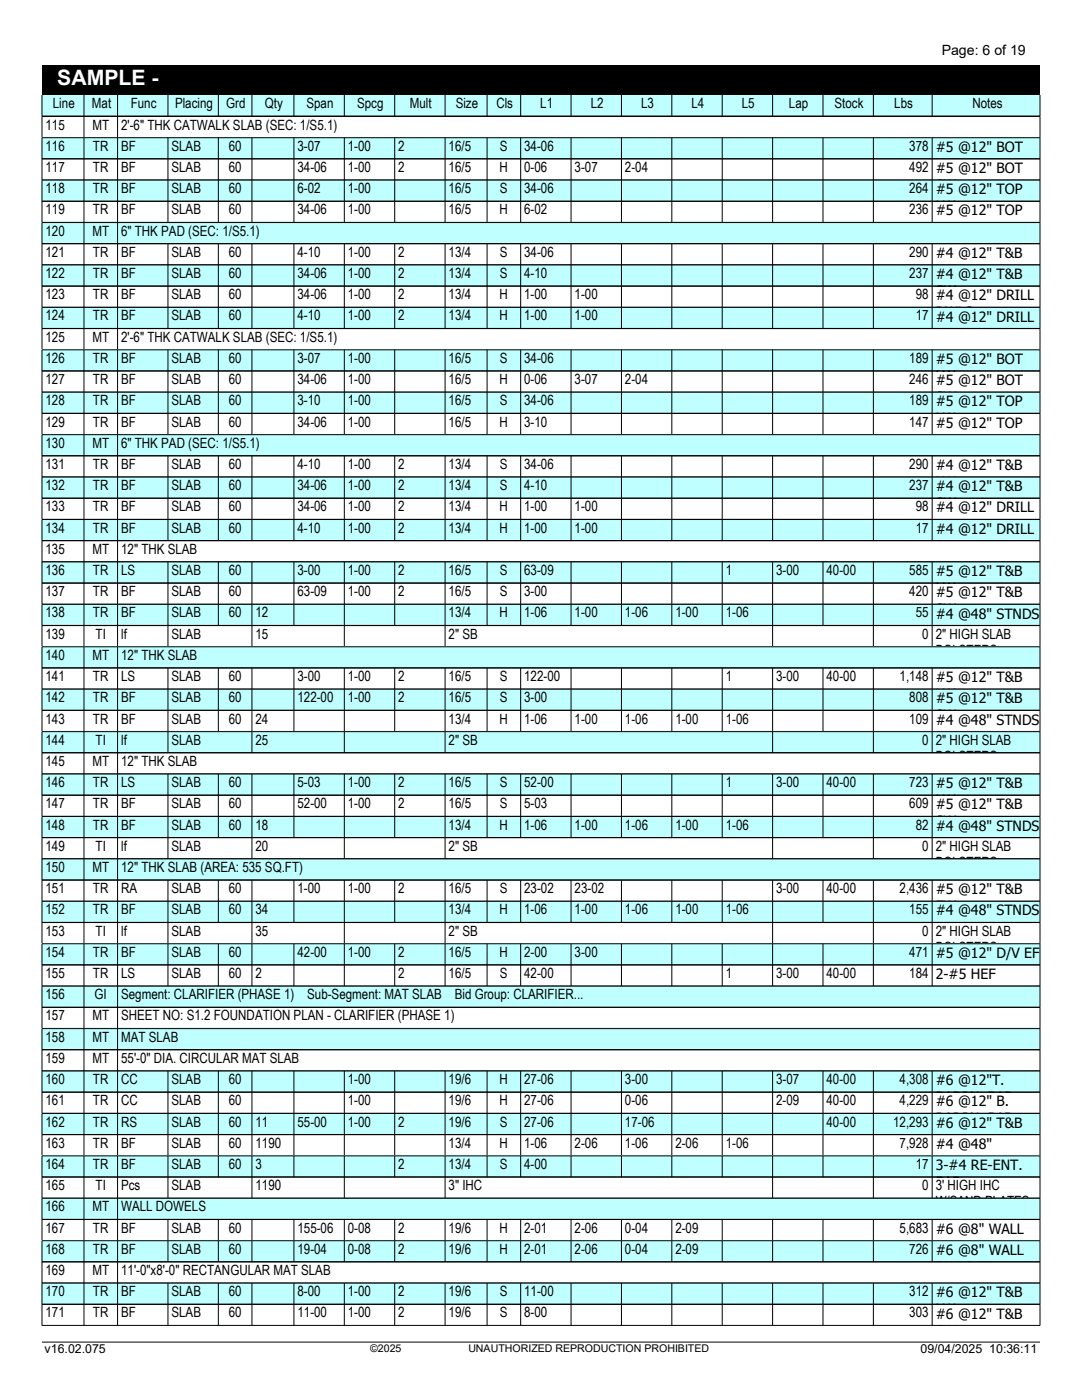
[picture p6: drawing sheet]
<svg xmlns="http://www.w3.org/2000/svg" width="216mm" height="279mm" viewBox="0 0 216 279" stroke-linecap="round" stroke-linejoin="round" font-family="sans-serif">
<defs><g id="words">
<text font-size="4.2" fill="#fff" x="11.4" y="17">SAMPLE -</text>
<g font-size="2.8">
<text x="187.9" y="10.9">Page: 6 of 19</text>
<text x="10.5" y="21.6">Line</text>
<text x="18.3" y="21.6">Mat</text>
<text x="26.1" y="21.6">Func</text>
<text x="34.9" y="21.6">Placing</text>
<text x="45.2" y="21.6">Grd</text>
<text x="52.8" y="21.6">Qty</text>
<text x="61.2" y="21.6">Span</text>
<text x="71.3" y="21.6">Spcg</text>
<text x="81.8" y="21.6">Mult</text>
<text x="90.9" y="21.6">Size</text>
<text x="99" y="21.6">Cls</text>
<text x="107.8" y="21.6">L1</text>
<text x="117.9" y="21.6">L2</text>
<text x="127.9" y="21.6">L3</text>
<text x="138" y="21.6">L4</text>
<text x="148" y="21.6">L5</text>
<text x="157.4" y="21.6">Lap</text>
<text x="166.5" y="21.6">Stock</text>
<text x="178.4" y="21.6">Lbs</text>
<text x="194" y="21.6">Notes</text>
<text x="9.1" y="25.9">115</text>
<text x="18.4" y="25.9">MT</text>
<text x="24.2" y="25.9">2'-6&quot; THK CATWALK SLAB (SEC: 1/S5.1)</text>
<text x="9.1" y="30.1">116</text>
<text x="9.1" y="34.3">117</text>
<text x="18.6" y="30.1">TR</text>
<text x="18.6" y="34.3">TR</text>
<text x="24.2" y="30.1">BF</text>
<text x="24.2" y="34.3">BF</text>
<text x="34.2" y="30.1">SLAB</text>
<text x="34.2" y="34.3">SLAB</text>
<text x="45.6" y="30.1">60</text>
<text x="45.6" y="34.3">60</text>
<text x="59.4" y="30.1">3-07</text>
<text x="59.4" y="34.3">34-06</text>
<text x="69.4" y="30.1">1-00</text>
<text x="69.4" y="34.3">1-00</text>
<text x="79.5" y="30.1">2</text>
<text x="79.5" y="34.3">2</text>
<text x="89.5" y="30.1">16/5</text>
<text x="89.5" y="34.3">16/5</text>
<text x="99.7" y="34.3">H</text>
<text x="99.8" y="30.1">S</text>
<text x="104.6" y="30.1">34-06</text>
<text x="104.6" y="34.3">0-06</text>
<text x="114.7" y="34.3">3-07</text>
<text x="124.7" y="34.3">2-04</text>
<text x="181.4" y="30.1">378</text>
<text x="181.4" y="34.3">492</text>
<text x="186.7" y="30.3">#5 @12&quot; BOT</text>
<text x="186.7" y="33.7">LW</text>
<text x="186.7" y="34.5">#5 @12&quot; BOT</text>
<text x="9.1" y="38.6">118</text>
<text x="18.6" y="38.6">TR</text>
<text x="24.2" y="38.6">BF</text>
<text x="34.2" y="38.6">SLAB</text>
<text x="45.6" y="38.6">60</text>
<text x="59.4" y="38.6">6-02</text>
<text x="69.4" y="38.6">1-00</text>
<text x="89.5" y="38.6">16/5</text>
<text x="99.8" y="38.6">S</text>
<text x="104.6" y="38.6">34-06</text>
<text x="181.4" y="38.6">264</text>
<text x="186.7" y="37.9">SW</text>
<text x="186.7" y="38.8">#5 @12&quot; TOP</text>
<text x="9.1" y="42.8">119</text>
<text x="9.1" y="47">120</text>
<text x="18.4" y="47">MT</text>
<text x="18.6" y="42.8">TR</text>
<text x="24.2" y="42.8">BF</text>
<text x="24.2" y="47">6&quot; THK PAD (SEC: 1/S5.1)</text>
<text x="34.2" y="42.8">SLAB</text>
<text x="45.6" y="42.8">60</text>
<text x="59.4" y="42.8">34-06</text>
<text x="69.4" y="42.8">1-00</text>
<text x="89.5" y="42.8">16/5</text>
<text x="99.7" y="42.8">H</text>
<text x="104.6" y="42.8">6-02</text>
<text x="181.4" y="42.8">236</text>
<text x="186.7" y="42.2">LW</text>
<text x="186.7" y="43">#5 @12&quot; TOP</text>
<text x="186.7" y="46.4">SW</text>
<text x="9.1" y="51.3">121</text>
<text x="18.6" y="51.3">TR</text>
<text x="24.2" y="51.3">BF</text>
<text x="34.2" y="51.3">SLAB</text>
<text x="45.6" y="51.3">60</text>
<text x="59.4" y="51.3">4-10</text>
<text x="69.4" y="51.3">1-00</text>
<text x="79.5" y="51.3">2</text>
<text x="89.5" y="51.3">13/4</text>
<text x="99.8" y="51.3">S</text>
<text x="104.6" y="51.3">34-06</text>
<text x="181.4" y="51.3">290</text>
<text x="186.7" y="51.5">#4 @12&quot; T&amp;B</text>
<text x="9.1" y="55.5">122</text>
<text x="9.1" y="59.7">123</text>
<text x="18.6" y="55.5">TR</text>
<text x="18.6" y="59.7">TR</text>
<text x="24.2" y="55.5">BF</text>
<text x="24.2" y="59.7">BF</text>
<text x="34.2" y="55.5">SLAB</text>
<text x="34.2" y="59.7">SLAB</text>
<text x="45.6" y="55.5">60</text>
<text x="45.6" y="59.7">60</text>
<text x="59.4" y="55.5">34-06</text>
<text x="59.4" y="59.7">34-06</text>
<text x="69.4" y="55.5">1-00</text>
<text x="69.4" y="59.7">1-00</text>
<text x="79.5" y="55.5">2</text>
<text x="79.5" y="59.7">2</text>
<text x="89.5" y="55.5">13/4</text>
<text x="89.5" y="59.7">13/4</text>
<text x="99.7" y="59.7">H</text>
<text x="99.8" y="55.5">S</text>
<text x="104.6" y="55.5">4-10</text>
<text x="104.6" y="59.7">1-00</text>
<text x="114.7" y="59.7">1-00</text>
<text x="181.4" y="55.5">237</text>
<text x="182.7" y="59.7">98</text>
<text x="186.7" y="54.9">LW</text>
<text x="186.7" y="55.7">#4 @12&quot; T&amp;B</text>
<text x="186.7" y="59.1">SW</text>
<text x="186.7" y="59.9">#4 @12&quot; DRILL</text>
<text x="9.1" y="64">124</text>
<text x="18.6" y="64">TR</text>
<text x="24.2" y="64">BF</text>
<text x="34.2" y="64">SLAB</text>
<text x="45.6" y="64">60</text>
<text x="59.4" y="64">4-10</text>
<text x="69.4" y="64">1-00</text>
<text x="79.5" y="64">2</text>
<text x="89.5" y="64">13/4</text>
<text x="99.7" y="64">H</text>
<text x="104.6" y="64">1-00</text>
<text x="114.7" y="64">1-00</text>
<text x="182.7" y="64">17</text>
<text x="186.7" y="63.3">DWLS</text>
<text x="186.7" y="64.2">#4 @12&quot; DRILL</text>
<text x="9.1" y="68.2">125</text>
<text x="18.4" y="68.2">MT</text>
<text x="24.2" y="68.2">2'-6&quot; THK CATWALK SLAB (SEC: 1/S5.1)</text>
<text x="186.7" y="67.6">DWLS</text>
<text x="9.1" y="72.4">126</text>
<text x="9.1" y="76.7">127</text>
<text x="18.6" y="72.4">TR</text>
<text x="18.6" y="76.7">TR</text>
<text x="24.2" y="72.4">BF</text>
<text x="24.2" y="76.7">BF</text>
<text x="34.2" y="72.4">SLAB</text>
<text x="34.2" y="76.7">SLAB</text>
<text x="45.6" y="72.4">60</text>
<text x="45.6" y="76.7">60</text>
<text x="59.4" y="72.4">3-07</text>
<text x="59.4" y="76.7">34-06</text>
<text x="69.4" y="72.4">1-00</text>
<text x="69.4" y="76.7">1-00</text>
<text x="89.5" y="72.4">16/5</text>
<text x="89.5" y="76.7">16/5</text>
<text x="99.7" y="76.7">H</text>
<text x="99.8" y="72.4">S</text>
<text x="104.6" y="72.4">34-06</text>
<text x="104.6" y="76.7">0-06</text>
<text x="114.7" y="76.7">3-07</text>
<text x="124.7" y="76.7">2-04</text>
<text x="181.4" y="72.4">189</text>
<text x="181.4" y="76.7">246</text>
<text x="186.7" y="72.6">#5 @12&quot; BOT</text>
<text x="186.7" y="76">LW</text>
<text x="186.7" y="76.9">#5 @12&quot; BOT</text>
<text x="9.1" y="80.9">128</text>
<text x="18.6" y="80.9">TR</text>
<text x="24.2" y="80.9">BF</text>
<text x="34.2" y="80.9">SLAB</text>
<text x="45.6" y="80.9">60</text>
<text x="59.4" y="80.9">3-10</text>
<text x="69.4" y="80.9">1-00</text>
<text x="89.5" y="80.9">16/5</text>
<text x="99.8" y="80.9">S</text>
<text x="104.6" y="80.9">34-06</text>
<text x="181.4" y="80.9">189</text>
<text x="186.7" y="80.3">SW</text>
<text x="186.7" y="81.1">#5 @12&quot; TOP</text>
<text x="9.1" y="85.1">129</text>
<text x="9.1" y="89.4">130</text>
<text x="18.4" y="89.4">MT</text>
<text x="18.6" y="85.1">TR</text>
<text x="24.2" y="85.1">BF</text>
<text x="24.2" y="89.4">6&quot; THK PAD (SEC: 1/S5.1)</text>
<text x="34.2" y="85.1">SLAB</text>
<text x="45.6" y="85.1">60</text>
<text x="59.4" y="85.1">34-06</text>
<text x="69.4" y="85.1">1-00</text>
<text x="89.5" y="85.1">16/5</text>
<text x="99.7" y="85.1">H</text>
<text x="104.6" y="85.1">3-10</text>
<text x="181.4" y="85.1">147</text>
<text x="186.7" y="84.5">LW</text>
<text x="186.7" y="85.3">#5 @12&quot; TOP</text>
<text x="186.7" y="88.7">SW</text>
<text x="9.1" y="93.6">131</text>
<text x="18.6" y="93.6">TR</text>
<text x="24.2" y="93.6">BF</text>
<text x="34.2" y="93.6">SLAB</text>
<text x="45.6" y="93.6">60</text>
<text x="59.4" y="93.6">4-10</text>
<text x="69.4" y="93.6">1-00</text>
<text x="79.5" y="93.6">2</text>
<text x="89.5" y="93.6">13/4</text>
<text x="99.8" y="93.6">S</text>
<text x="104.6" y="93.6">34-06</text>
<text x="181.4" y="93.6">290</text>
<text x="186.7" y="93.8">#4 @12&quot; T&amp;B</text>
<text x="9.1" y="97.8">132</text>
<text x="18.6" y="97.8">TR</text>
<text x="24.2" y="97.8">BF</text>
<text x="34.2" y="97.8">SLAB</text>
<text x="45.6" y="97.8">60</text>
<text x="59.4" y="97.8">34-06</text>
<text x="69.4" y="97.8">1-00</text>
<text x="79.5" y="97.8">2</text>
<text x="89.5" y="97.8">13/4</text>
<text x="99.8" y="97.8">S</text>
<text x="104.6" y="97.8">4-10</text>
<text x="181.4" y="97.8">237</text>
<text x="186.7" y="97.2">LW</text>
<text x="186.7" y="98">#4 @12&quot; T&amp;B</text>
<text x="186.7" y="101.4">SW</text>
<text x="9.1" y="102.1">133</text>
<text x="9.1" y="106.3">134</text>
<text x="18.6" y="102.1">TR</text>
<text x="18.6" y="106.3">TR</text>
<text x="24.2" y="102.1">BF</text>
<text x="24.2" y="106.3">BF</text>
<text x="34.2" y="102.1">SLAB</text>
<text x="34.2" y="106.3">SLAB</text>
<text x="45.6" y="102.1">60</text>
<text x="45.6" y="106.3">60</text>
<text x="59.4" y="102.1">34-06</text>
<text x="59.4" y="106.3">4-10</text>
<text x="69.4" y="102.1">1-00</text>
<text x="69.4" y="106.3">1-00</text>
<text x="79.5" y="102.1">2</text>
<text x="79.5" y="106.3">2</text>
<text x="89.5" y="102.1">13/4</text>
<text x="89.5" y="106.3">13/4</text>
<text x="99.7" y="102.1">H</text>
<text x="99.7" y="106.3">H</text>
<text x="104.6" y="102.1">1-00</text>
<text x="104.6" y="106.3">1-00</text>
<text x="114.7" y="102.1">1-00</text>
<text x="114.7" y="106.3">1-00</text>
<text x="182.7" y="102.1">98</text>
<text x="182.7" y="106.3">17</text>
<text x="186.7" y="102.3">#4 @12&quot; DRILL</text>
<text x="186.7" y="105.7">DWLS</text>
<text x="186.7" y="106.5">#4 @12&quot; DRILL</text>
<text x="9.1" y="110.5">135</text>
<text x="18.4" y="110.5">MT</text>
<text x="24.2" y="110.5">12&quot; THK SLAB</text>
<text x="186.7" y="109.9">DWLS</text>
<text x="9.1" y="114.8">136</text>
<text x="9.1" y="119">137</text>
<text x="18.6" y="114.8">TR</text>
<text x="18.6" y="119">TR</text>
<text x="24.2" y="114.8">LS</text>
<text x="24.2" y="119">BF</text>
<text x="34.2" y="114.8">SLAB</text>
<text x="34.2" y="119">SLAB</text>
<text x="45.6" y="114.8">60</text>
<text x="45.6" y="119">60</text>
<text x="59.4" y="114.8">3-00</text>
<text x="59.4" y="119">63-09</text>
<text x="69.4" y="114.8">1-00</text>
<text x="69.4" y="119">1-00</text>
<text x="79.5" y="114.8">2</text>
<text x="79.5" y="119">2</text>
<text x="89.5" y="114.8">16/5</text>
<text x="89.5" y="119">16/5</text>
<text x="99.8" y="114.8">S</text>
<text x="99.8" y="119">S</text>
<text x="104.6" y="114.8">63-09</text>
<text x="104.6" y="119">3-00</text>
<text x="144.8" y="114.8">1</text>
<text x="154.9" y="114.8">3-00</text>
<text x="164.9" y="114.8">40-00</text>
<text x="181.4" y="114.8">585</text>
<text x="181.4" y="119">420</text>
<text x="186.7" y="115">#5 @12&quot; T&amp;B</text>
<text x="186.7" y="118.4">LW</text>
<text x="186.7" y="119.2">#5 @12&quot; T&amp;B</text>
<text x="9.1" y="123.2">138</text>
<text x="18.6" y="123.2">TR</text>
<text x="24.2" y="123.2">BF</text>
<text x="34.2" y="123.2">SLAB</text>
<text x="45.6" y="123.2">60</text>
<text x="51" y="123.2">12</text>
<text x="89.5" y="123.2">13/4</text>
<text x="99.7" y="123.2">H</text>
<text x="104.6" y="123.2">1-06</text>
<text x="114.7" y="123.2">1-00</text>
<text x="124.7" y="123.2">1-06</text>
<text x="134.8" y="123.2">1-00</text>
<text x="144.8" y="123.2">1-06</text>
<text x="182.7" y="123.2">55</text>
<text x="186.7" y="122.6">SW</text>
<text x="186.7" y="123.4">#4 @48&quot; STNDS</text>
<text x="9.1" y="127.5">139</text>
<text x="9.1" y="131.7">140</text>
<text x="18.4" y="131.7">MT</text>
<text x="19.1" y="127.5">TI</text>
<text x="24.2" y="127.5">lf</text>
<text x="24.2" y="131.7">12&quot; THK SLAB</text>
<text x="34.2" y="127.5">SLAB</text>
<text x="51" y="127.5">15</text>
<text x="89.5" y="127.5">2&quot; SB</text>
<text x="184" y="127.5">0</text>
<text x="186.7" y="127.5">2&quot; HIGH SLAB</text>
<text x="186.7" y="130.7">BOLSTERS</text>
<text x="9.1" y="135.9">141</text>
<text x="18.6" y="135.9">TR</text>
<text x="24.2" y="135.9">LS</text>
<text x="34.2" y="135.9">SLAB</text>
<text x="45.6" y="135.9">60</text>
<text x="59.4" y="135.9">3-00</text>
<text x="69.4" y="135.9">1-00</text>
<text x="79.5" y="135.9">2</text>
<text x="89.5" y="135.9">16/5</text>
<text x="99.8" y="135.9">S</text>
<text x="104.6" y="135.9">122-00</text>
<text x="144.8" y="135.9">1</text>
<text x="154.9" y="135.9">3-00</text>
<text x="164.9" y="135.9">40-00</text>
<text x="179.5" y="135.9">1,148</text>
<text x="186.7" y="136.1">#5 @12&quot; T&amp;B</text>
<text x="9.1" y="140.2">142</text>
<text x="18.6" y="140.2">TR</text>
<text x="24.2" y="140.2">BF</text>
<text x="34.2" y="140.2">SLAB</text>
<text x="45.6" y="140.2">60</text>
<text x="59.4" y="140.2">122-00</text>
<text x="69.4" y="140.2">1-00</text>
<text x="79.5" y="140.2">2</text>
<text x="89.5" y="140.2">16/5</text>
<text x="99.8" y="140.2">S</text>
<text x="104.6" y="140.2">3-00</text>
<text x="181.4" y="140.2">808</text>
<text x="186.7" y="139.5">LW</text>
<text x="186.7" y="140.4">#5 @12&quot; T&amp;B</text>
<text x="186.7" y="143.8">SW</text>
<text x="9.1" y="144.4">143</text>
<text x="9.1" y="148.6">144</text>
<text x="18.6" y="144.4">TR</text>
<text x="19.1" y="148.6">TI</text>
<text x="24.2" y="144.4">BF</text>
<text x="24.2" y="148.6">lf</text>
<text x="34.2" y="144.4">SLAB</text>
<text x="34.2" y="148.6">SLAB</text>
<text x="45.6" y="144.4">60</text>
<text x="51" y="144.4">24</text>
<text x="51" y="148.6">25</text>
<text x="89.5" y="144.4">13/4</text>
<text x="89.5" y="148.6">2&quot; SB</text>
<text x="99.7" y="144.4">H</text>
<text x="104.6" y="144.4">1-06</text>
<text x="114.7" y="144.4">1-00</text>
<text x="124.7" y="144.4">1-06</text>
<text x="134.8" y="144.4">1-00</text>
<text x="144.8" y="144.4">1-06</text>
<text x="181.4" y="144.4">109</text>
<text x="184" y="148.6">0</text>
<text x="186.7" y="144.6">#4 @48&quot; STNDS</text>
<text x="186.7" y="148.6">2&quot; HIGH SLAB</text>
<text x="9.1" y="152.9">145</text>
<text x="18.4" y="152.9">MT</text>
<text x="24.2" y="152.9">12&quot; THK SLAB</text>
<text x="186.7" y="151.9">BOLSTERS</text>
<text x="9.1" y="157.1">146</text>
<text x="9.1" y="161.3">147</text>
<text x="18.6" y="157.1">TR</text>
<text x="18.6" y="161.3">TR</text>
<text x="24.2" y="157.1">LS</text>
<text x="24.2" y="161.3">BF</text>
<text x="34.2" y="157.1">SLAB</text>
<text x="34.2" y="161.3">SLAB</text>
<text x="45.6" y="157.1">60</text>
<text x="45.6" y="161.3">60</text>
<text x="59.4" y="157.1">5-03</text>
<text x="59.4" y="161.3">52-00</text>
<text x="69.4" y="157.1">1-00</text>
<text x="69.4" y="161.3">1-00</text>
<text x="79.5" y="157.1">2</text>
<text x="79.5" y="161.3">2</text>
<text x="89.5" y="157.1">16/5</text>
<text x="89.5" y="161.3">16/5</text>
<text x="99.8" y="157.1">S</text>
<text x="99.8" y="161.3">S</text>
<text x="104.6" y="157.1">52-00</text>
<text x="104.6" y="161.3">5-03</text>
<text x="144.8" y="157.1">1</text>
<text x="154.9" y="157.1">3-00</text>
<text x="164.9" y="157.1">40-00</text>
<text x="181.4" y="157.1">723</text>
<text x="181.4" y="161.3">609</text>
<text x="186.7" y="157.3">#5 @12&quot; T&amp;B</text>
<text x="186.7" y="160.7">LW</text>
<text x="186.7" y="161.5">#5 @12&quot; T&amp;B</text>
<text x="9.1" y="165.6">148</text>
<text x="18.6" y="165.6">TR</text>
<text x="24.2" y="165.6">BF</text>
<text x="34.2" y="165.6">SLAB</text>
<text x="45.6" y="165.6">60</text>
<text x="51" y="165.6">18</text>
<text x="89.5" y="165.6">13/4</text>
<text x="99.7" y="165.6">H</text>
<text x="104.6" y="165.6">1-06</text>
<text x="114.7" y="165.6">1-00</text>
<text x="124.7" y="165.6">1-06</text>
<text x="134.8" y="165.6">1-00</text>
<text x="144.8" y="165.6">1-06</text>
<text x="182.7" y="165.6">82</text>
<text x="186.7" y="164.9">SW</text>
<text x="186.7" y="165.8">#4 @48&quot; STNDS</text>
<text x="9.1" y="169.8">149</text>
<text x="19.1" y="169.8">TI</text>
<text x="24.2" y="169.8">lf</text>
<text x="34.2" y="169.8">SLAB</text>
<text x="51" y="169.8">20</text>
<text x="89.5" y="169.8">2&quot; SB</text>
<text x="184" y="169.8">0</text>
<text x="186.7" y="169.8">2&quot; HIGH SLAB</text>
<text x="186.7" y="173">BOLSTERS</text>
<text x="9.1" y="174">150</text>
<text x="9.1" y="178.3">151</text>
<text x="18.4" y="174">MT</text>
<text x="18.6" y="178.3">TR</text>
<text x="24.2" y="174">12&quot; THK SLAB (AREA: 535 SQ.FT)</text>
<text x="24.2" y="178.3">RA</text>
<text x="34.2" y="178.3">SLAB</text>
<text x="45.6" y="178.3">60</text>
<text x="59.4" y="178.3">1-00</text>
<text x="69.4" y="178.3">1-00</text>
<text x="79.5" y="178.3">2</text>
<text x="89.5" y="178.3">16/5</text>
<text x="99.8" y="178.3">S</text>
<text x="104.6" y="178.3">23-02</text>
<text x="114.7" y="178.3">23-02</text>
<text x="154.9" y="178.3">3-00</text>
<text x="164.9" y="178.3">40-00</text>
<text x="179.5" y="178.3">2,436</text>
<text x="186.7" y="178.5">#5 @12&quot; T&amp;B</text>
<text x="9.1" y="182.5">152</text>
<text x="18.6" y="182.5">TR</text>
<text x="24.2" y="182.5">BF</text>
<text x="34.2" y="182.5">SLAB</text>
<text x="45.6" y="182.5">60</text>
<text x="51" y="182.5">34</text>
<text x="89.5" y="182.5">13/4</text>
<text x="99.7" y="182.5">H</text>
<text x="104.6" y="182.5">1-06</text>
<text x="114.7" y="182.5">1-00</text>
<text x="124.7" y="182.5">1-06</text>
<text x="134.8" y="182.5">1-00</text>
<text x="144.8" y="182.5">1-06</text>
<text x="181.4" y="182.5">155</text>
<text x="186.7" y="181.9">EW</text>
<text x="186.7" y="182.7">#4 @48&quot; STNDS</text>
<text x="9.1" y="186.7">153</text>
<text x="9.1" y="191">154</text>
<text x="18.6" y="191">TR</text>
<text x="19.1" y="186.7">TI</text>
<text x="24.2" y="186.7">lf</text>
<text x="24.2" y="191">BF</text>
<text x="34.2" y="186.7">SLAB</text>
<text x="34.2" y="191">SLAB</text>
<text x="45.6" y="191">60</text>
<text x="51" y="186.7">35</text>
<text x="59.4" y="191">42-00</text>
<text x="69.4" y="191">1-00</text>
<text x="79.5" y="191">2</text>
<text x="89.5" y="186.7">2&quot; SB</text>
<text x="89.5" y="191">16/5</text>
<text x="99.7" y="191">H</text>
<text x="104.6" y="191">2-00</text>
<text x="114.7" y="191">3-00</text>
<text x="181.4" y="191">471</text>
<text x="184" y="186.7">0</text>
<text x="186.7" y="186.7">2&quot; HIGH SLAB</text>
<text x="186.7" y="190">BOLSTERS</text>
<text x="186.7" y="191.2">#5 @12&quot; D/V EF</text>
<text x="9.1" y="195.2">155</text>
<text x="18.6" y="195.2">TR</text>
<text x="24.2" y="195.2">LS</text>
<text x="34.2" y="195.2">SLAB</text>
<text x="45.6" y="195.2">60</text>
<text x="51" y="195.2">2</text>
<text x="79.5" y="195.2">2</text>
<text x="89.5" y="195.2">16/5</text>
<text x="99.8" y="195.2">S</text>
<text x="104.6" y="195.2">42-00</text>
<text x="144.8" y="195.2">1</text>
<text x="154.9" y="195.2">3-00</text>
<text x="164.9" y="195.2">40-00</text>
<text x="181.4" y="195.2">184</text>
<text x="186.7" y="195.4">2-#5 HEF</text>
<text x="9.1" y="199.4">156</text>
<text x="9.1" y="203.7">157</text>
<text x="18.4" y="203.7">MT</text>
<text x="18.9" y="199.4">GI</text>
<text x="24.2" y="199.4">Segment: CLARIFIER (PHASE 1)</text>
<text x="24.2" y="203.7">SHEET NO: S1.2 FOUNDATION PLAN - CLARIFIER (PHASE 1)</text>
<text x="61.3" y="199.4">Sub-Segment: MAT SLAB</text>
<text x="90.7" y="199.4">Bid Group: CLARIFIER...</text>
<text x="9.1" y="207.9">158</text>
<text x="18.4" y="207.9">MT</text>
<text x="24.2" y="207.9">MAT SLAB</text>
<text x="9.1" y="212.1">159</text>
<text x="18.4" y="212.1">MT</text>
<text x="24.2" y="212.1">55'-0&quot; DIA. CIRCULAR MAT SLAB</text>
<text x="9.1" y="216.4">160</text>
<text x="9.1" y="220.6">161</text>
<text x="18.6" y="216.4">TR</text>
<text x="18.6" y="220.6">TR</text>
<text x="24.2" y="216.4">CC</text>
<text x="24.2" y="220.6">CC</text>
<text x="34.2" y="216.4">SLAB</text>
<text x="34.2" y="220.6">SLAB</text>
<text x="45.6" y="216.4">60</text>
<text x="45.6" y="220.6">60</text>
<text x="69.4" y="216.4">1-00</text>
<text x="69.4" y="220.6">1-00</text>
<text x="89.5" y="216.4">19/6</text>
<text x="89.5" y="220.6">19/6</text>
<text x="99.7" y="216.4">H</text>
<text x="99.7" y="220.6">H</text>
<text x="104.6" y="216.4">27-06</text>
<text x="104.6" y="220.6">27-06</text>
<text x="124.7" y="216.4">3-00</text>
<text x="124.7" y="220.6">0-06</text>
<text x="154.9" y="216.4">3-07</text>
<text x="154.9" y="220.6">2-09</text>
<text x="164.9" y="216.4">40-00</text>
<text x="164.9" y="220.6">40-00</text>
<text x="179.5" y="216.4">4,308</text>
<text x="179.5" y="220.6">4,229</text>
<text x="186.7" y="216.6">#6 @12&quot;T.</text>
<text x="186.7" y="220">RADIAL BAR</text>
<text x="186.7" y="220.8">#6 @12&quot; B.</text>
<text x="9.1" y="224.8">162</text>
<text x="18.6" y="224.8">TR</text>
<text x="24.2" y="224.8">RS</text>
<text x="34.2" y="224.8">SLAB</text>
<text x="45.6" y="224.8">60</text>
<text x="51" y="224.8">11</text>
<text x="59.4" y="224.8">55-00</text>
<text x="69.4" y="224.8">1-00</text>
<text x="79.5" y="224.8">2</text>
<text x="89.5" y="224.8">19/6</text>
<text x="99.8" y="224.8">S</text>
<text x="104.6" y="224.8">27-06</text>
<text x="124.7" y="224.8">17-06</text>
<text x="164.9" y="224.8">40-00</text>
<text x="178.2" y="224.8">12,293</text>
<text x="186.7" y="224.2">RADIAL BAR</text>
<text x="186.7" y="225">#6 @12&quot; T&amp;B</text>
<text x="9.1" y="229.1">163</text>
<text x="9.1" y="233.3">164</text>
<text x="18.6" y="229.1">TR</text>
<text x="18.6" y="233.3">TR</text>
<text x="24.2" y="229.1">BF</text>
<text x="24.2" y="233.3">BF</text>
<text x="34.2" y="229.1">SLAB</text>
<text x="34.2" y="233.3">SLAB</text>
<text x="45.6" y="229.1">60</text>
<text x="45.6" y="233.3">60</text>
<text x="51" y="229.1">1190</text>
<text x="51" y="233.3">3</text>
<text x="79.5" y="233.3">2</text>
<text x="89.5" y="229.1">13/4</text>
<text x="89.5" y="233.3">13/4</text>
<text x="99.7" y="229.1">H</text>
<text x="99.8" y="233.3">S</text>
<text x="104.6" y="229.1">1-06</text>
<text x="104.6" y="233.3">4-00</text>
<text x="114.7" y="229.1">2-06</text>
<text x="124.7" y="229.1">1-06</text>
<text x="134.8" y="229.1">2-06</text>
<text x="144.8" y="229.1">1-06</text>
<text x="179.5" y="229.1">7,928</text>
<text x="182.7" y="233.3">17</text>
<text x="186.7" y="228.4">TANGENTIAL</text>
<text x="186.7" y="229.3">#4 @48&quot;</text>
<text x="186.7" y="232.7">STANDEES</text>
<text x="186.7" y="233.5">3-#4 RE-ENT.</text>
<text x="9.1" y="237.5">165</text>
<text x="19.1" y="237.5">TI</text>
<text x="24.2" y="237.5">Pcs</text>
<text x="34.2" y="237.5">SLAB</text>
<text x="51" y="237.5">1190</text>
<text x="89.5" y="237.5">3&quot; IHC</text>
<text x="184" y="237.5">0</text>
<text x="186.7" y="236.9">BAR</text>
<text x="186.7" y="237.5">3' HIGH IHC</text>
<text x="9.1" y="241.8">166</text>
<text x="9.1" y="246">167</text>
<text x="18.4" y="241.8">MT</text>
<text x="18.6" y="246">TR</text>
<text x="24.2" y="241.8">WALL DOWELS</text>
<text x="24.2" y="246">BF</text>
<text x="34.2" y="246">SLAB</text>
<text x="45.6" y="246">60</text>
<text x="59.4" y="246">155-06</text>
<text x="69.4" y="246">0-08</text>
<text x="79.5" y="246">2</text>
<text x="89.5" y="246">19/6</text>
<text x="99.7" y="246">H</text>
<text x="104.6" y="246">2-01</text>
<text x="114.7" y="246">2-06</text>
<text x="124.7" y="246">0-04</text>
<text x="134.8" y="246">2-09</text>
<text x="179.5" y="246">5,683</text>
<text x="186.7" y="240.8">W/SAND PLATES</text>
<text x="9.1" y="250.2">168</text>
<text x="18.6" y="250.2">TR</text>
<text x="24.2" y="250.2">BF</text>
<text x="34.2" y="250.2">SLAB</text>
<text x="45.6" y="250.2">60</text>
<text x="59.4" y="250.2">19-04</text>
<text x="69.4" y="250.2">0-08</text>
<text x="79.5" y="250.2">2</text>
<text x="89.5" y="250.2">19/6</text>
<text x="99.7" y="250.2">H</text>
<text x="104.6" y="250.2">2-01</text>
<text x="114.7" y="250.2">2-06</text>
<text x="124.7" y="250.2">0-04</text>
<text x="134.8" y="250.2">2-09</text>
<text x="181.4" y="250.2">726</text>
<text x="186.7" y="246.2">#6 @8&quot; WALL</text>
<text x="186.7" y="249.6">DWLS EF</text>
<text x="186.7" y="250.4">#6 @8&quot; WALL</text>
<text x="9.1" y="254.5">169</text>
<text x="18.4" y="254.5">MT</text>
<text x="24.2" y="254.5">11'-0&quot;x8'-0&quot; RECTANGULAR MAT SLAB</text>
<text x="186.7" y="253.8">DWLS EF</text>
<text x="9.1" y="258.7">170</text>
<text x="9.1" y="262.9">171</text>
<text x="18.6" y="258.7">TR</text>
<text x="18.6" y="262.9">TR</text>
<text x="24.2" y="258.7">BF</text>
<text x="24.2" y="262.9">BF</text>
<text x="34.2" y="258.7">SLAB</text>
<text x="34.2" y="262.9">SLAB</text>
<text x="45.6" y="258.7">60</text>
<text x="45.6" y="262.9">60</text>
<text x="59.4" y="258.7">8-00</text>
<text x="59.4" y="262.9">11-00</text>
<text x="69.4" y="258.7">1-00</text>
<text x="69.4" y="262.9">1-00</text>
<text x="79.5" y="258.7">2</text>
<text x="79.5" y="262.9">2</text>
<text x="89.5" y="258.7">19/6</text>
<text x="89.5" y="262.9">19/6</text>
<text x="99.8" y="258.7">S</text>
<text x="99.8" y="262.9">S</text>
<text x="104.6" y="258.7">11-00</text>
<text x="104.6" y="262.9">8-00</text>
<text x="181.4" y="258.7">312</text>
<text x="181.4" y="262.9">303</text>
<text x="186.7" y="258.9">#6 @12&quot; T&amp;B</text>
<text x="186.7" y="262.3">LW</text>
<text x="186.7" y="263.1">#6 @12&quot; T&amp;B</text>
<text x="186.7" y="266.5">SW</text>
</g>
<g font-size="2.5">
<text x="8.9" y="270.1">v16.02.075</text>
<text x="183.7" y="270.1">09/04/2025 10:36:11</text>
</g>
<g font-size="2.1">
<text x="73.9" y="269.8">©2025</text>
<text x="93.5" y="269.8">UNAUTHORIZED REPRODUCTION PROHIBITED</text>
</g>
</g></defs>
<path d="M8.4 19h199.1v4.2h-199.1z" fill="#c0ffff"/>
<g fill="none" stroke="#000" stroke-width=".2">
<path d="M8.4 19v4.2M16.8 19v4.2M23.5 19v4.2M33.5 19v4.2M43.6 19v4.2M50.3 19v4.2M58.6 19v4.2M68.7 19v4.2M78.8 19v4.2M88.8 19v4.2M97.2 19v4.2M103.9 19v4.2"/>
<path d="M113.9 19v4.2M124 19v4.2M134.1 19v4.2M144.1 19v4.2M154.2 19v4.2M164.2 19v4.2M174.3 19v4.2M186 19v4.2M207.5 19v4.2M8.4 23.2h199.1M8.4 27.5v-4.3h199.1v4.3M8.4 27.4h199.1"/>
<path d="M16.8 23.2v4.3M23.5 23.2v4.3"/>
</g>
<path d="M8.4 27.5h199.1v4.2h-199.1z" fill="#c0ffff"/>
<g fill="none" stroke="#000" stroke-width=".2">
<path d="M8.4 35.9v-8.4h199.1v8.4M8.4 31.7h199.1M8.4 35.9h199.1M16.8 27.5v8.4M23.5 27.5v8.4M33.5 27.5v8.4M43.6 27.5v8.4M50.3 27.5v8.4M58.6 27.5v8.4M68.7 27.5v8.4M78.8 27.5v8.4M88.8 27.5v8.4"/>
<path d="M97.2 27.5v8.4M103.9 27.5v8.4M113.9 27.5v8.4M124 27.5v8.4M134.1 27.5v8.4M144.1 27.5v8.4M154.2 27.5v8.4M164.2 27.5v8.4M174.3 27.5v8.4M186 27.5v8.4"/>
</g>
<path d="M8.4 35.9h199.1v4.3h-199.1z" fill="#c0ffff"/>
<g fill="none" stroke="#000" stroke-width=".2">
<path d="M8.4 35.9h199.1v8.5h-199.1zM16.8 35.9v8.5M23.5 35.9v8.5M33.5 35.9v8.5M43.6 35.9v8.5M50.3 35.9v8.5M58.6 35.9v8.5M68.7 35.9v8.5M78.8 35.9v8.5M88.8 35.9v8.5M97.2 35.9v8.5M103.9 35.9v8.5"/>
<path d="M113.9 35.9v8.5M124 35.9v8.5M134.1 35.9v8.5M144.1 35.9v8.5M154.2 35.9v8.5M164.2 35.9v8.5M174.3 35.9v8.5M186 35.9v8.5M8.4 40.1h199.1"/>
</g>
<path d="M8.4 44.4h199.1v4.2h-199.1z" fill="#c0ffff"/>
<g fill="none" stroke="#000" stroke-width=".2">
<path d="M8.4 52.9v-8.5h199.1v8.5M8.4 48.6h199.1M8.4 52.8h199.1M16.8 44.4v8.5M23.5 44.4v8.5M33.5 48.6v4.3M43.6 48.6v4.3M50.3 48.6v4.3M58.6 48.6v4.3M68.7 48.6v4.3M78.8 48.6v4.3M88.8 48.6v4.3"/>
<path d="M97.2 48.6v4.3M103.9 48.6v4.3M113.9 48.6v4.3M124 48.6v4.3M134.1 48.6v4.3M144.1 48.6v4.3M154.2 48.6v4.3M164.2 48.6v4.3M174.3 48.6v4.3M186 48.6v4.3"/>
</g>
<path d="M8.4 52.9h199.1v4.2h-199.1z" fill="#c0ffff"/>
<g fill="none" stroke="#000" stroke-width=".2">
<path d="M8.4 57.1h199.1M16.8 52.9v8.4M23.5 52.9v8.4M33.5 52.9v8.4M43.6 52.9v8.4M50.3 52.9v8.4M58.6 52.9v8.4M68.7 52.9v8.4M78.8 52.9v8.4M88.8 52.9v8.4M97.2 52.9v8.4M103.9 52.9v8.4"/>
<path d="M113.9 52.9v8.4M124 52.9v8.4M134.1 52.9v8.4M144.1 52.9v8.4M154.2 52.9v8.4M164.2 52.9v8.4M174.3 52.9v8.4M186 52.9v8.4M8.4 61.3v-8.4h199.1v8.4M8.4 61.3h199.1"/>
</g>
<path d="M8.4 61.3h199.1v4.3h-199.1z" fill="#c0ffff"/>
<g fill="none" stroke="#000" stroke-width=".2">
<path d="M8.4 69.8v-8.5h199.1v8.5M8.4 65.5h199.1M8.4 65.6h199.1M8.4 69.8h199.1M16.8 61.3v8.5M23.5 61.3v8.5M33.5 61.3v4.3M43.6 61.3v4.3M50.3 61.3v4.3M58.6 61.3v4.3M68.7 61.3v4.3M78.8 61.3v4.3"/>
<path d="M88.8 61.3v4.3M97.2 61.3v4.3M103.9 61.3v4.3M113.9 61.3v4.3M124 61.3v4.3M134.1 61.3v4.3M144.1 61.3v4.3M154.2 61.3v4.3M164.2 61.3v4.3M174.3 61.3v4.3M186 61.3v4.3"/>
</g>
<path d="M8.4 69.8h199.1v4.2h-199.1z" fill="#c0ffff"/>
<g fill="none" stroke="#000" stroke-width=".2">
<path d="M8.4 69.8h199.1v8.5l-199.1-.1zM8.4 74h199.1M16.8 69.8v8.5M23.5 69.8v8.5M33.5 69.8v8.5M43.6 69.8v8.5M50.3 69.8v8.5M58.6 69.8v8.5M68.7 69.8v8.5M78.8 69.8v8.5M88.8 69.8v8.5M97.2 69.8v8.5"/>
<path d="M103.9 69.8v8.5M113.9 69.8v8.5M124 69.8v8.5M134.1 69.8v8.5M144.1 69.8v8.5M154.2 69.8v8.5M164.2 69.8v8.5M174.3 69.8v8.5M186 69.8v8.5"/>
</g>
<path d="M8.4 78.3h199.1v4.2h-199.1z" fill="#c0ffff"/>
<g fill="none" stroke="#000" stroke-width=".2">
<path d="M16.8 78.3v8.4M23.5 78.3v8.4M33.5 78.3v8.4M43.6 78.3v8.4M50.3 78.3v8.4M58.6 78.3v8.4M68.7 78.3v8.4M78.8 78.3v8.4M88.8 78.3v8.4M97.2 78.3v8.4M103.9 78.3v8.4M113.9 78.3v8.4"/>
<path d="M124 78.3v8.4M134.1 78.3v8.4M144.1 78.3v8.4M154.2 78.3v8.4M164.2 78.3v8.4M174.3 78.3v8.4M186 78.3v8.4M8.4 86.7v-8.4h199.1v8.4M8.4 82.5h199.1M8.4 86.7h199.1"/>
</g>
<path d="M8.4 86.7h199.1v4.3h-199.1z" fill="#c0ffff"/>
<g fill="none" stroke="#000" stroke-width=".2">
<path d="M8.4 95.2v-8.5h199.1v8.5M8.4 90.9h199.1M8.4 91h199.1M8.4 95.2h199.1M16.8 86.7v8.5M23.5 86.7v8.5M33.5 91v4.2M43.6 91v4.2M50.3 91v4.2M58.6 91v4.2M68.7 91v4.2M78.8 91v4.2"/>
<path d="M88.8 91v4.2M97.2 91v4.2M103.9 91v4.2M113.9 91v4.2M124 91v4.2M134.1 91v4.2M144.1 91v4.2M154.2 91v4.2M164.2 91v4.2M174.3 91v4.2M186 91v4.2"/>
</g>
<path d="M8.4 95.2h199.1v4.2h-199.1z" fill="#c0ffff"/>
<g fill="none" stroke="#000" stroke-width=".2">
<path d="M8.4 95.2h199.1v8.5l-199.1-.1zM8.4 99.4h199.1M16.8 95.2v8.5M23.5 95.2v8.5M33.5 95.2v8.5M43.6 95.2v8.5M50.3 95.2v8.5M58.6 95.2v8.5M68.7 95.2v8.5M78.8 95.2v8.5M88.8 95.2v8.5M97.2 95.2v8.5"/>
<path d="M103.9 95.2v8.5M113.9 95.2v8.5M124 95.2v8.5M134.1 95.2v8.5M144.1 95.2v8.5M154.2 95.2v8.5M164.2 95.2v8.5M174.3 95.2v8.5M186 95.2v8.5"/>
</g>
<path d="M8.4 103.7h199.1v4.2h-199.1z" fill="#c0ffff"/>
<g fill="none" stroke="#000" stroke-width=".2">
<path d="M8.4 112.1v-8.4h199.1v8.4M8.4 107.9h199.1M8.4 112.1h199.1M16.8 103.7v8.4M23.5 103.7v8.4M33.5 103.7v4.2M43.6 103.7v4.2M50.3 103.7v4.2M58.6 103.7v4.2M68.7 103.7v4.2M78.8 103.7v4.2M88.8 103.7v4.2"/>
<path d="M97.2 103.7v4.2M103.9 103.7v4.2M113.9 103.7v4.2M124 103.7v4.2M134.1 103.7v4.2M144.1 103.7v4.2M154.2 103.7v4.2M164.2 103.7v4.2M174.3 103.7v4.2M186 103.7v4.2"/>
</g>
<path d="M8.4 112.1h199.1v4.3h-199.1z" fill="#c0ffff"/>
<g fill="none" stroke="#000" stroke-width=".2">
<path d="M8.4 116.3h199.1M8.4 116.4h199.1M16.8 112.1v8.5M23.5 112.1v8.5M33.5 112.1v8.5M43.6 112.1v8.5M50.3 112.1v8.5M58.6 112.1v8.5M68.7 112.1v8.5M78.8 112.1v8.5M88.8 112.1v8.5M97.2 112.1v8.5"/>
<path d="M103.9 112.1v8.5M113.9 112.1v8.5M124 112.1v8.5M134.1 112.1v8.5M144.1 112.1v8.5M154.2 112.1v8.5M164.2 112.1v8.5M174.3 112.1v8.5M186 112.1v8.5M8.4 120.6v-8.5h199.1v8.5M8.4 120.6h199.1"/>
</g>
<path d="M8.4 120.6h199.1v4.2h-199.1z" fill="#c0ffff"/>
<g fill="none" stroke="#000" stroke-width=".2">
<path d="M8.4 129.1v-8.5h199.1v8.5M8.4 124.8h199.1M8.4 129h199.1M16.8 120.6v8.5M23.5 120.6v8.5M33.5 120.6v8.5M43.6 120.6v4.2M50.3 120.6v8.5M58.6 120.6v4.2M68.7 120.6v8.5M78.8 120.6v4.2M88.8 120.6v8.5"/>
<path d="M97.2 120.6v4.2M103.9 120.6v4.2M113.9 120.6v4.2M124 120.6v4.2M134.1 120.6v4.2M144.1 120.6v4.2M154.2 120.6v8.5M164.2 120.6v4.2M174.3 120.6v8.5M186 120.6v8.5"/>
</g>
<path d="M8.4 129.1h199.1v4.2h-199.1z" fill="#c0ffff"/>
<g fill="none" stroke="#000" stroke-width=".2">
<path d="M8.4 129.1h199.1v8.4h-199.1zM8.4 133.3h199.1M16.8 129.1v8.4M23.5 129.1v8.4M33.5 133.3v4.2M43.6 133.3v4.2M50.3 133.3v4.2M58.6 133.3v4.2M68.7 133.3v4.2M78.8 133.3v4.2M88.8 133.3v4.2M97.2 133.3v4.2"/>
<path d="M103.9 133.3v4.2M113.9 133.3v4.2M124 133.3v4.2M134.1 133.3v4.2M144.1 133.3v4.2M154.2 133.3v4.2M164.2 133.3v4.2M174.3 133.3v4.2M186 133.3v4.2"/>
</g>
<path d="M8.4 137.5h199.1v4.3h-199.1z" fill="#c0ffff"/>
<g fill="none" stroke="#000" stroke-width=".2">
<path d="M16.8 137.5v8.5M23.5 137.5v8.5M33.5 137.5v8.5M43.6 137.5v8.5M50.3 137.5v8.5M58.6 137.5v8.5M68.7 137.5v8.5M78.8 137.5v8.5M88.8 137.5v8.5M97.2 137.5v8.5M103.9 137.5v8.5M113.9 137.5v8.5"/>
<path d="M124 137.5v8.5M134.1 137.5v8.5M144.1 137.5v8.5M154.2 137.5v8.5M164.2 137.5v8.5M174.3 137.5v8.5M186 137.5v8.5M8.4 146v-8.5h199.1v8.5M8.4 141.7h199.1M8.4 141.8h199.1M8.4 146h199.1"/>
</g>
<path d="M8.4 146h199.1v4.2h-199.1z" fill="#c0ffff"/>
<path d="M8.4 154.5v-8.5h199.1v8.5M8.4 150.2h199.1M8.4 154.4h199.1M16.8 146v8.5M23.5 146v8.5M33.5 146v4.2M50.3 146v4.2M68.7 146v4.2M88.8 146v4.2M154.2 146v4.2M174.3 146v4.2M186 146v4.2" fill="none" stroke="#000" stroke-width=".2"/>
<path d="M8.4 154.5h199.1v4.2h-199.1z" fill="#c0ffff"/>
<g fill="none" stroke="#000" stroke-width=".2">
<path d="M8.4 158.7h199.1M16.8 154.5v8.4M23.5 154.5v8.4M33.5 154.5v8.4M43.6 154.5v8.4M50.3 154.5v8.4M58.6 154.5v8.4M68.7 154.5v8.4M78.8 154.5v8.4M88.8 154.5v8.4M97.2 154.5v8.4M103.9 154.5v8.4"/>
<path d="M113.9 154.5v8.4M124 154.5v8.4M134.1 154.5v8.4M144.1 154.5v8.4M154.2 154.5v8.4M164.2 154.5v8.4M174.3 154.5v8.4M186 154.5v8.4M8.4 162.9v-8.4h199.1v8.4M8.4 162.9h199.1"/>
</g>
<path d="M8.4 162.9h199.1v4.3h-199.1z" fill="#c0ffff"/>
<g fill="none" stroke="#000" stroke-width=".2">
<path d="M8.4 162.9h199.1v8.5h-199.1zM8.4 167.1h199.1M16.8 162.9v8.5M23.5 162.9v8.5M33.5 162.9v8.5M43.6 162.9v4.3M50.3 162.9v8.5M58.6 162.9v4.3M68.7 162.9v8.5M78.8 162.9v4.3M88.8 162.9v8.5M97.2 162.9v4.3"/>
<path d="M103.9 162.9v4.3M113.9 162.9v4.3M124 162.9v4.3M134.1 162.9v4.3M144.1 162.9v4.3M154.2 162.9v8.5M164.2 162.9v4.3M174.3 162.9v8.5M186 162.9v8.5"/>
</g>
<path d="M8.4 171.4h199.1v4.2h-199.1z" fill="#c0ffff"/>
<g fill="none" stroke="#000" stroke-width=".2">
<path d="M8.4 179.9v-8.5h199.1v8.5M8.4 175.6h199.1M8.4 179.8h199.1M16.8 171.4v8.5M23.5 171.4v8.5M33.5 175.6v4.3M43.6 175.6v4.3M50.3 175.6v4.3M58.6 175.6v4.3M68.7 175.6v4.3M78.8 175.6v4.3M88.8 175.6v4.3"/>
<path d="M97.2 175.6v4.3M103.9 175.6v4.3M113.9 175.6v4.3M124 175.6v4.3M134.1 175.6v4.3M144.1 175.6v4.3M154.2 175.6v4.3M164.2 175.6v4.3M174.3 175.6v4.3M186 175.6v4.3"/>
</g>
<path d="M8.4 179.9h199.1v4.2h-199.1z" fill="#c0ffff"/>
<g fill="none" stroke="#000" stroke-width=".2">
<path d="M16.8 179.9v8.4M23.5 179.9v8.4M33.5 179.9v8.4M43.6 179.9v4.2M50.3 179.9v8.4M58.6 179.9v4.2M68.7 179.9v8.4M78.8 179.9v4.2M88.8 179.9v8.4M97.2 179.9v4.2M103.9 179.9v4.2M113.9 179.9v4.2"/>
<path d="M124 179.9v4.2M134.1 179.9v4.2M144.1 179.9v4.2M154.2 179.9v8.4M164.2 179.9v4.2M174.3 179.9v8.4M186 179.9v8.4M8.4 188.3v-8.4h199.1v8.4M8.4 184.1h199.1M8.4 188.3h199.1"/>
</g>
<path d="M8.4 188.3h199.1v4.3h-199.1z" fill="#c0ffff"/>
<g fill="none" stroke="#000" stroke-width=".2">
<path d="M8.4 188.3h199.1v8.5h-199.1zM8.4 192.5h199.1M8.4 192.6h199.1M16.8 188.3v8.5M23.5 188.3v8.5M33.5 188.3v8.5M43.6 188.3v8.5M50.3 188.3v8.5M58.6 188.3v8.5M68.7 188.3v8.5M78.8 188.3v8.5M88.8 188.3v8.5"/>
<path d="M97.2 188.3v8.5M103.9 188.3v8.5M113.9 188.3v8.5M124 188.3v8.5M134.1 188.3v8.5M144.1 188.3v8.5M154.2 188.3v8.5M164.2 188.3v8.5M174.3 188.3v8.5M186 188.3v8.5"/>
</g>
<path d="M8.4 196.8h199.1v4.2h-199.1z" fill="#c0ffff"/>
<path d="M16.8 196.8v8.5M23.5 196.8v8.5M8.4 205.3v-8.5h199.1v8.5M8.4 201h199.1M8.4 205.2h199.1" fill="none" stroke="#000" stroke-width=".2"/>
<path d="M8.4 205.3h199.1v4.2h-199.1z" fill="#c0ffff"/>
<path d="M8.4 213.7v-8.4h199.1v8.4M8.4 209.5h199.1M8.4 213.7h199.1M16.8 205.3v8.4M23.5 205.3v8.4" fill="none" stroke="#000" stroke-width=".2"/>
<path d="M8.4 213.7h199.1v4.3h-199.1z" fill="#c0ffff"/>
<g fill="none" stroke="#000" stroke-width=".2">
<path d="M8.4 217.9h199.1M8.4 218h199.1M16.8 213.7v8.5M23.5 213.7v8.5M33.5 213.7v8.5M43.6 213.7v8.5M50.3 213.7v8.5M58.6 213.7v8.5M68.7 213.7v8.5M78.8 213.7v8.5M88.8 213.7v8.5M97.2 213.7v8.5"/>
<path d="M103.9 213.7v8.5M113.9 213.7v8.5M124 213.7v8.5M134.1 213.7v8.5M144.1 213.7v8.5M154.2 213.7v8.5M164.2 213.7v8.5M174.3 213.7v8.5M186 213.7v8.5M8.4 222.2v-8.5h199.1v8.5M8.4 222.2h199.1"/>
</g>
<path d="M8.4 222.2h199.1v4.2h-199.1z" fill="#c0ffff"/>
<g fill="none" stroke="#000" stroke-width=".2">
<path d="M8.4 222.2h199.1v8.5l-199.1-.1zM8.4 226.4h199.1M16.8 222.2v8.5M23.5 222.2v8.5M33.5 222.2v8.5M43.6 222.2v8.5M50.3 222.2v8.5M58.6 222.2v8.5M68.7 222.2v8.5M78.8 222.2v8.5M88.8 222.2v8.5M97.2 222.2v8.5"/>
<path d="M103.9 222.2v8.5M113.9 222.2v8.5M124 222.2v8.5M134.1 222.2v8.5M144.1 222.2v8.5M154.2 222.2v8.5M164.2 222.2v8.5M174.3 222.2v8.5M186 222.2v8.5"/>
</g>
<path d="M8.4 230.7h199.1v4.2h-199.1z" fill="#c0ffff"/>
<g fill="none" stroke="#000" stroke-width=".2">
<path d="M8.4 239.1v-8.4h199.1v8.4M8.4 234.9h199.1M8.4 239.1h199.1M16.8 230.7v8.4M23.5 230.7v8.4M33.5 230.7v8.4M43.6 230.7v4.2M50.3 230.7v8.4M58.6 230.7v4.2M68.7 230.7v8.4M78.8 230.7v4.2M88.8 230.7v8.4"/>
<path d="M97.2 230.7v4.2M103.9 230.7v4.2M113.9 230.7v4.2M124 230.7v4.2M134.1 230.7v4.2M144.1 230.7v4.2M154.2 230.7v8.4M164.2 230.7v4.2M174.3 230.7v8.4M186 230.7v8.4"/>
</g>
<path d="M8.4 239.1h199.1v4.3h-199.1z" fill="#c0ffff"/>
<g fill="none" stroke="#000" stroke-width=".2">
<path d="M16.8 239.1v8.5M23.5 239.1v8.5M8.4 247.6v-8.5h199.1v8.5M8.4 243.3h199.1M8.4 243.4h199.1M8.4 247.6h199.1M33.5 243.4v4.2M43.6 243.4v4.2M50.3 243.4v4.2M58.6 243.4v4.2M68.7 243.4v4.2M78.8 243.4v4.2"/>
<path d="M88.8 243.4v4.2M97.2 243.4v4.2M103.9 243.4v4.2M113.9 243.4v4.2M124 243.4v4.2M134.1 243.4v4.2M144.1 243.4v4.2M154.2 243.4v4.2M164.2 243.4v4.2M174.3 243.4v4.2M186 243.4v4.2"/>
</g>
<path d="M8.4 247.6h199.1v4.2h-199.1z" fill="#c0ffff"/>
<g fill="none" stroke="#000" stroke-width=".2">
<path d="M8.4 247.6h199.1v8.5l-199.1-.1zM8.4 251.8h199.1M16.8 247.6v8.5M23.5 247.6v8.5M33.5 247.6v4.2M43.6 247.6v4.2M50.3 247.6v4.2M58.6 247.6v4.2M68.7 247.6v4.2M78.8 247.6v4.2M88.8 247.6v4.2M97.2 247.6v4.2"/>
<path d="M103.9 247.6v4.2M113.9 247.6v4.2M124 247.6v4.2M134.1 247.6v4.2M144.1 247.6v4.2M154.2 247.6v4.2M164.2 247.6v4.2M174.3 247.6v4.2M186 247.6v4.2"/>
</g>
<path d="M8.4 256.1h199.1v4.2h-199.1z" fill="#c0ffff"/>
<g fill="none" stroke="#000" stroke-width=".2">
<path d="M8.4 256.1h199.1v8.4h-199.1zM16.8 256.1v8.4M23.5 256.1v8.4M33.5 256.1v8.4M43.6 256.1v8.4M50.3 256.1v8.4M58.6 256.1v8.4M68.7 256.1v8.4M78.8 256.1v8.4M88.8 256.1v8.4M97.2 256.1v8.4M103.9 256.1v8.4"/>
<path d="M113.9 256.1v8.4M124 256.1v8.4M134.1 256.1v8.4M144.1 256.1v8.4M154.2 256.1v8.4M164.2 256.1v8.4M174.3 256.1v8.4M186 256.1v8.4M8.4 260.3h199.1M8.4 267.8h199.1"/>
</g>
<path d="M8.4 13.1h146.2v5.9h-146.2zM154.6 13.1h52.9v5.9h-52.9z" fill="#000"/>
<use href="#words"/>
</svg>
